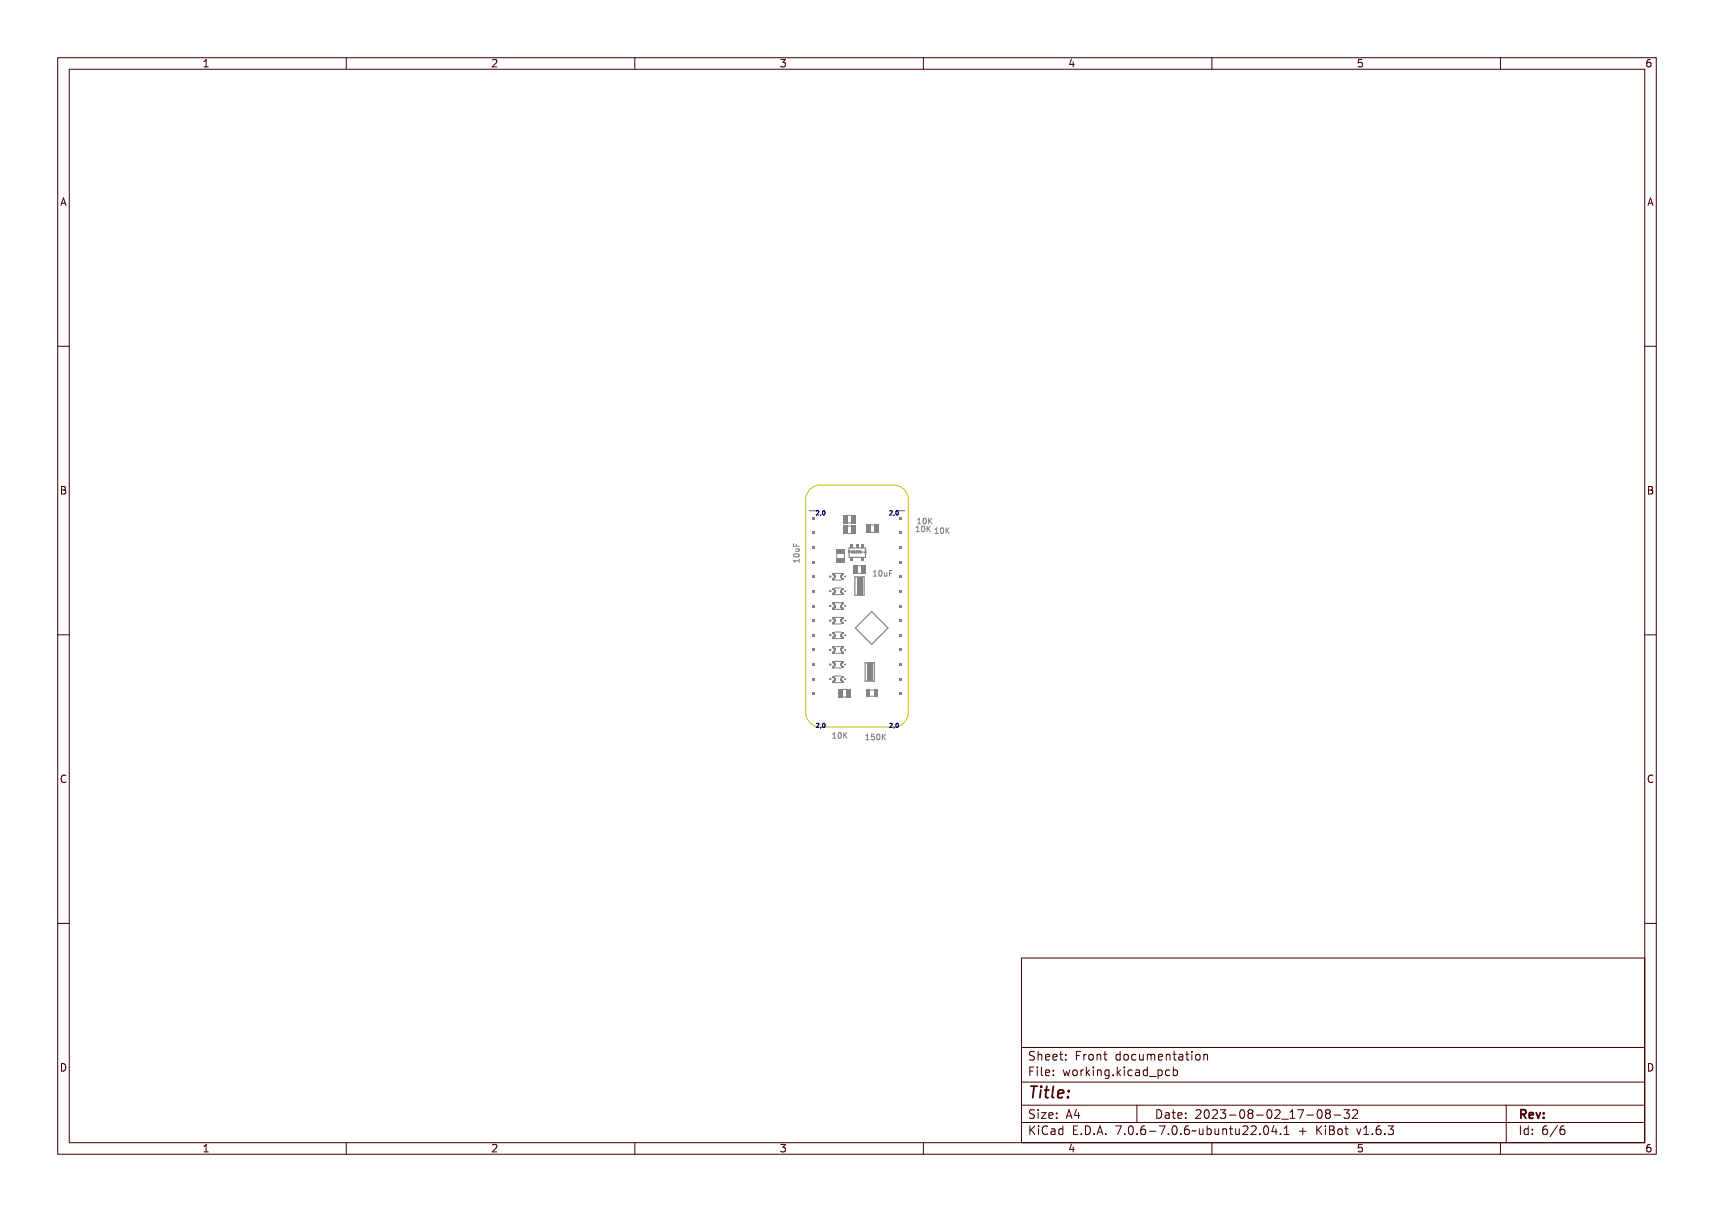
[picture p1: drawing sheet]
<svg xmlns="http://www.w3.org/2000/svg" width="297mm" height="210mm" viewBox="0 0 297 210" stroke-linecap="round" stroke-linejoin="round" font-family="sans-serif">
<defs><g id="words">
<text font-size="2.7" fill="#480000" x="178" y="190.3">Title:</text>
<g font-size="2" fill="#480000">
<text x="178" y="183.7">Sheet: Front documentation</text>
<text x="178" y="186.5">File: working.kicad_pcb</text>
<text x="178" y="193.9">Size: A4</text>
<text x="178" y="196.6">KiCad E.D.A. 7.0.6-7.0.6~ubuntu22.04.1 + KiBot v1.6.3</text>
<text x="200" y="193.9">Date: 2023-08-02_17-08-32</text>
<text x="263" y="196.6">Id: 6/6</text>
<text x="263" y="193.9">Rev:</text>
</g>
<g font-size="1.7" fill="#480000">
<text x="35" y="11.7">1</text>
<text x="85" y="11.7">2</text>
<text x="135" y="11.7">3</text>
<text x="185" y="11.7">4</text>
<text x="235" y="11.7">5</text>
<text x="285" y="11.7">6</text>
<text x="10.5" y="35.7">A</text>
<text x="285.5" y="35.7">A</text>
<text x="10.5" y="85.6">B</text>
<text x="285.5" y="85.6">B</text>
<text x="10.5" y="135.7">C</text>
<text x="285.5" y="135.7">C</text>
<text x="10.5" y="185.6">D</text>
<text x="285.5" y="185.6">D</text>
<text x="35" y="199.7">1</text>
<text x="85" y="199.7">2</text>
<text x="135" y="199.7">3</text>
<text x="185" y="199.7">4</text>
<text x="235" y="199.7">5</text>
<text x="285" y="199.7">6</text>
</g>
<g font-size="1.3" fill="#848484">
<text x="158.5" y="92.2">10K</text>
<text x="158.8" y="90.8">10K</text>
<text x="161.8" y="92.5">10K</text>
<text x="138.5" y="97.2" transform="rotate(-90 138.5 97.2)">10uF</text>
<text x="151.1" y="99.9">10uF</text>
<text x="144.1" y="128">10K</text>
<text x="149.8" y="128.2">150K</text>
</g>
<g font-size="1" fill="#000084">
<text x="141.3" y="89.3">2,0</text>
<text x="154" y="89.3">2,0</text>
<text x="141.3" y="126.2">2,0</text>
<text x="154" y="126.2">2,0</text>
</g>
<text font-size=".5" fill="#848484" x="147.5" y="95.8">MIC5225-3</text>
</g></defs>
<g fill="none" stroke="#848484" stroke-width=".17">
<path d="M137.6 96.7h.8v-.2h.1v.5h-.1v-.2h-.7v.2h-.1zM137.6 94.1h.1v.4h.3v-.4h.1v.4h.4v.2h-.9zM137.7 95.8l.3-.1a.38 .38 0 0 1 .5 .3 .55 .55 0 0 1-.5 .3 .55 .55 0 0 1-.5-.3zM137.7 95.9a.43 .43 0 0 1 .7 .2 .43 .43 0 0 1-.7-.2zM137.8 94.9h.7l-.1 .1a.23 .23 0 0 1 .1 .3 .23 .23 0 0 1-.3 .2h-.4v-.2h.5l.1-.1-.1-.1-.5-.1zM143.7 99.9h.1M143.7 99.8v.1M143.8 99.8h-.1M143.8 99.9v.1M143.8 99.9l.2 .1h-.2zM143.9 99.9l-.1 .1M143.9 99.8h.1"/>
<path d="M144 99.8v.1M144 99.9h-.1M144 99.9h.1M146.4 99.9l.2-.1v.2zM146.4 99.9h.1zM146.5 99.9v.1M146.6 99.8l-.3 .1 .3 .1M147 95.8v-.4l.1 .3 .2-.3v.4M147.5 95.5l.1 .1 .1-.1v.3v-.3l-.1 .2-.1-.2v.3zM147.8 95.5h.2v.3h-.2zM148.1 95.5h.2l-.1 .1 .1 .2a.18 .18 0 0 1-.2-.1 .18 .18 0 0 1 0-.2zM148.4 95.5h.2h-.1a.16 .16 0 0 1 .1 .2 .16 .16 0 0 1-.2 .1l.2-.1-.2-.1z"/>
<path d="M148.7 95.5a.16 .16 0 0 1 .2 .1 .16 .16 0 0 1-.2 .2h.2h-.2l.2-.2zM149 95.5a.16 .16 0 0 1 .2 .1 .16 .16 0 0 1-.2 .2h.2h-.2l.2-.2zM149.3 95.5h.2h-.2a.16 .16 0 0 1 .2 .2 .16 .16 0 0 1-.2 .1l.2-.1-.2-.1zM149.6 95.7h.2zM149.9 95.5h.2l-.1 .3h-.1l.1-.1h-.1l.1-.2zM151.3 99l.3-.1v.9h.2v.1h-.5v-.1h.2v-.8l-.2 .1zM152.1 99l.1-.1a.46 .46 0 0 1 .4 .5 .46 .46 0 0 1-.4 .5l-.2-.3zM152.2 99a.39 .39 0 0 1 .3 .4 .39 .39 0 0 1-.3 .4l-.1-.4zM152.8 99.2h.1l.1 .5 .1 .1 .1-.1 .1-.5h.1v.7l-.1-.1a.23 .23 0 0 1-.3 .1 .23 .23 0 0 1-.2-.3zM153.6 98.9h.6v.1h-.4v.3h.4v.1h-.4v.5h-.2zM158.7 91.3l.3-.1v.9h.2v.1h-.5v-.1h.2v-.8l-.2 .1zM158.9 89.9h.4v.8h.2v.1h-.5v-.1h.2v-.7h-.3z"/>
<path d="M159.5 91.3l.1-.1a.46 .46 0 0 1 .4 .5 .46 .46 0 0 1-.4 .5l-.2-.3zM159.6 91.3a.39 .39 0 0 1 .3 .4 .39 .39 0 0 1-.3 .4l-.1-.4zM159.7 90l.1-.1a.46 .46 0 0 1 .5 .4 .46 .46 0 0 1-.5 .5l-.1-.2zM159.9 90a.39 .39 0 0 1 .3 .3 .39 .39 0 0 1-.3 .4l-.1-.4zM160.2 91.2h.1v.4l.4-.4h.2l-.4 .4 .4 .6h-.2l-.3-.5-.1 .5h-.1zM160.5 89.9h.1v.4l.4-.4h.1l-.3 .4 .3 .5h-.1l-.3-.5-.1 .5h-.1zM162 91.6l.3-.1v.9h.2v.1h-.5v-.1h.2v-.8l-.2 .1zM162.8 91.6l.1-.1a.46 .46 0 0 1 .4 .5 .46 .46 0 0 1-.4 .5l-.2-.3zM162.9 91.6a.39 .39 0 0 1 .3 .4 .39 .39 0 0 1-.3 .4l-.1-.4zM163.5 91.5h.1v.4l.4-.4h.2l-.4 .4 .4 .6h-.2l-.3-.5-.1 .5h-.1zM143.7 115.1v.1M143.7 102.4h.1"/>
<path d="M143.7 104.9v.1M143.7 110h.1M143.7 112.6h.2M143.7 117.6v.1M143.7 110l.1 .1M143.7 105h.2M143.7 102.4l.1 .1M143.7 107.5h.1M143.7 117.7h.1M143.7 115.2h.1M143.7 112.5v.1M143.7 107.5l.1 .1"/>
<path d="M143.8 107.4l-.1 .1M143.8 115.1h-.1M143.8 110h-.1M143.8 112.5h-.1M143.8 104.9h-.1M143.8 102.4h-.1M143.8 117.6h-.1M143.8 115.2h.1M143.8 110.1h.1M143.8 102.5h.1M143.8 107.6h.1M143.8 117.7h.1"/>
<path d="M143.8 115.1l.2 .1h-.2zM143.8 110l.2 .1-.2 .1zM143.8 112.6l.2 .1h-.2zM143.8 104.9l.2 .1-.2 .1zM143.8 102.4l.2 .1h-.2zM143.8 107.5l.2 .1h-.2zM143.8 117.6l.2 .1-.2 .1zM143.9 115.1h.1M143.9 110h.1M143.9 112.5h.1M143.9 104.9h.1M143.9 102.4h.1"/>
<path d="M143.9 107.4l.1 .1M143.9 117.6h.1M144 115.1h.1M144 107.5h.1M144 115.2h-.2M144 110h.1M144 112.5v.1M144 112.6h-.1M144 104.9h.1M144 105h-.1M144 102.4h.1M144 107.5l-.2 .1"/>
<path d="M144 117.6h.1M144 104.9v.1M144 112.6h.1M144 117.6v.1M144 115.1v.1M144 110l-.2 .1M144 105h.1M144 102.4l-.2 .1M144 117.7h-.2M146.4 115.2l.2-.1v.2zM146.4 110.1l.2-.1v.2zM146.4 112.6l.2-.1v.2z"/>
<path d="M146.4 105l.2-.1v.2zM146.4 102.5l.2-.1v.2zM146.4 107.5h.2v.1zM146.4 117.7l.2-.1v.2zM146.4 115.2l.1-.1zM146.4 110.1h.1zM146.4 112.6h.1zM146.4 105h.1zM146.4 102.5h.1zM146.4 107.6l.1-.1zM146.4 117.7h.1zM146.5 102.4v.1"/>
<path d="M146.5 104.9v.1M146.5 107.5v.1M146.5 110v.1M146.5 112.6v.1M146.5 115.1v.1M146.5 117.6v.1M146.6 115.1l-.3 .1h.3M146.6 110l-.3 .1h.3M146.6 112.5l-.3 .1 .3 .1M146.6 104.9l-.3 .1 .3 .1M146.6 102.4l-.3 .1h.3M146.6 107.5h-.3l.3 .1"/>
<path d="M146.6 117.6l-.3 .1 .3 .1M144.2 127.1l.4-.1v.8h.2v.2h-.5v-.2h.2v-.7l-.3 .1zM145 127.1l.1-.1a.46 .46 0 0 1 .5 .5 .46 .46 0 0 1-.5 .4l-.1-.2zM145.2 127.1a.39 .39 0 0 1 .2 .4 .39 .39 0 0 1-.2 .4l-.1-.4zM145.7 127h.2v.4l.4-.4h.1l-.3 .4 .3 .6h-.1l-.3-.5-.1 .5h-.2zM150 127.3h.3v.8h.2v.1h-.5v-.1h.2v-.7h-.2zM150.8 127.3h.4v.1h-.3v.2a.32 .32 0 0 1 .4 .2 .32 .32 0 0 1-.2 .4 .32 .32 0 0 1-.4-.1 .25 .25 0 0 0 .4 0 .25 .25 0 0 0 0-.3 .25 .25 0 0 0-.3 0zM151.6 127.4l.1-.1a.46 .46 0 0 1 .4 .4 .46 .46 0 0 1-.4 .5l-.2-.2zM151.7 127.4a.39 .39 0 0 1 .3 .4 .39 .39 0 0 1-.3 .3l-.1-.3zM152.3 127.3h.1v.4l.4-.4h.2l-.4 .4 .4 .5h-.2l-.3-.5-.1 .5h-.1zM153 127.6l.5 .6M153.5 127.2l-.6 .6"/>
<circle cx="138" cy="96" r=".09"/>
<circle cx="152.3" cy="99.4" r=".09"/>
<circle cx="159.7" cy="91.7" r=".09"/>
<circle cx="160" cy="90.3" r=".09"/>
<circle cx="163" cy="92" r=".09"/>
<circle cx="145.3" cy="127.5" r=".09"/>
<circle cx="151.8" cy="127.7" r=".09"/>
</g>
<path d="M147.1 95h2.9v1.6h-2.9zM148.2 108.8l2.8-2.8 2.9 2.8-2.9 2.8z" fill="none" stroke="#848484" stroke-width=".2"/>
<g fill="#848484">
<path d="M149.3 96.6h.5v.7h-.5z" fill-rule="evenodd"/>
<path d="M149.3 94.3h.5v.6h-.5z" fill-rule="evenodd"/>
<path d="M148.3 94.3h.5v.6h-.5z" fill-rule="evenodd"/>
<path d="M147.4 96.6h.5v.7h-.5z" fill-rule="evenodd"/>
<path d="M147.4 94.3h.5v.6h-.5z" fill-rule="evenodd"/>
</g>
<path d="M155.5 88.5h1.3" fill="none" stroke="#848484" stroke-width=".2"/>
<g fill="#848484">
<path d="M155.9 89.5h.5v.5h-.5z" fill-rule="evenodd"/>
<path d="M155.9 92.1h.5v.5h-.5z" fill-rule="evenodd"/>
<path d="M155.9 94.6h.5v.5h-.5z" fill-rule="evenodd"/>
<path d="M155.9 97.1h.5v.5h-.5z" fill-rule="evenodd"/>
<path d="M155.9 99.7h.5v.5h-.5z" fill-rule="evenodd"/>
<path d="M155.9 102.2h.5v.5h-.5z" fill-rule="evenodd"/>
<path d="M155.9 104.8h.5v.5h-.5z" fill-rule="evenodd"/>
<path d="M155.9 107.3h.5v.5h-.5z" fill-rule="evenodd"/>
<path d="M155.9 109.8h.5v.5h-.5z" fill-rule="evenodd"/>
<path d="M155.9 112.4h.5v.5h-.5z" fill-rule="evenodd"/>
<path d="M155.9 114.9h.5v.5h-.5z" fill-rule="evenodd"/>
<path d="M155.9 117.5h.5v.5h-.5z" fill-rule="evenodd"/>
<path d="M155.9 120h.5v.5h-.5z" fill-rule="evenodd"/>
</g>
<g fill="none" stroke="#848484" stroke-width=".17">
<path d="M144.3 114.8a.35 .35 0 0 1 .3 .4 .35 .35 0 0 1-.3 .3M144.3 115.7h1.4M144.7 114.6h1M146.1 114.8a.35 .35 0 0 0-.3 .4 .35 .35 0 0 0 .3 .3"/>
<circle cx="144.3" cy="115.6" r=".1"/>
</g>
<g fill="#848484">
<path d="M144.2 115.5l.1 .3z" fill-rule="evenodd"/>
<path d="M145.7 115.5h.5v.3h-.5z" fill-rule="evenodd"/>
<path d="M144.4 115.5h.3v.3h-.3z" fill-rule="evenodd"/>
<path d="M144.4 115.3h.3v.2h-.3z" fill-rule="evenodd"/>
<path d="M145.7 115.3h.2v.2h-.2z" fill-rule="evenodd"/>
<path d="M144.5 115h.2v.4h-.2z" fill-rule="evenodd"/>
<path d="M145.7 115h.2v.4h-.2z" fill-rule="evenodd"/>
<path d="M144.4 114.8h.3v.2h-.3z" fill-rule="evenodd"/>
<path d="M145.7 114.8h.2v.2h-.2z" fill-rule="evenodd"/>
<path d="M144.2 114.5h.5v.4h-.5z" fill-rule="evenodd"/>
<path d="M145.7 114.5h.5v.4h-.5z" fill-rule="evenodd"/>
</g>
<path d="M140.2 88.5h1.3" fill="none" stroke="#848484" stroke-width=".2"/>
<g fill="#848484">
<path d="M140.6 89.5h.5v.5h-.5z" fill-rule="evenodd"/>
<path d="M140.6 92.1h.5v.5h-.5z" fill-rule="evenodd"/>
<path d="M140.6 94.6h.5v.5h-.5z" fill-rule="evenodd"/>
<path d="M140.6 97.1h.5v.5h-.5z" fill-rule="evenodd"/>
<path d="M140.6 99.7h.5v.5h-.5z" fill-rule="evenodd"/>
<path d="M140.6 102.2h.5v.5h-.5z" fill-rule="evenodd"/>
<path d="M140.6 104.8h.5v.5h-.5z" fill-rule="evenodd"/>
<path d="M140.6 107.3h.5v.5h-.5z" fill-rule="evenodd"/>
<path d="M140.6 109.8h.5v.5h-.5z" fill-rule="evenodd"/>
<path d="M140.6 112.4h.5v.5h-.5z" fill-rule="evenodd"/>
<path d="M140.6 114.9h.5v.5h-.5z" fill-rule="evenodd"/>
<path d="M140.6 117.5h.5v.5h-.5z" fill-rule="evenodd"/>
<path d="M140.6 120h.5v.5h-.5z" fill-rule="evenodd"/>
</g>
<path d="M149.9 114.8h1.6v3.2h-1.6z" fill="none" stroke="#848484" stroke-width=".2"/>
<path d="M150.2 114.9h1v3.1h-1z" fill-rule="evenodd" fill="#848484"/>
<path d="M146.9 89.3h.7M146.9 90.6h.7" fill="none" stroke="#848484" stroke-width=".17"/>
<g fill="#848484">
<path d="M146.1 89.2h.8v1.5h-.8z" fill-rule="evenodd"/>
<path d="M147.6 89.2h.7v1.5h-.7z" fill-rule="evenodd"/>
</g>
<path d="M150.7 119.6h1M150.7 120.7h1" fill="none" stroke="#848484" stroke-width=".17"/>
<g fill="#848484">
<path d="M150.2 119.5h.6v1.3h-.6z" fill-rule="evenodd"/>
<path d="M151.6 119.5h.6v1.3h-.6z" fill-rule="evenodd"/>
</g>
<path d="M146.8 91.1h.8M146.9 92.5h.7" fill="none" stroke="#848484" stroke-width=".17"/>
<g fill="#848484">
<path d="M146.1 91.1h.8v1.4h-.8z" fill-rule="evenodd"/>
<path d="M147.6 91.1h.7v1.4h-.7z" fill-rule="evenodd"/>
</g>
<g fill="none" stroke="#848484" stroke-width=".17">
<path d="M144.3 109.7a.35 .35 0 0 1 .3 .4 .35 .35 0 0 1-.3 .3M144.3 110.7h1.4M144.7 109.5h1M146.1 109.7a.35 .35 0 0 0-.3 .4 .35 .35 0 0 0 .3 .3"/>
<circle cx="144.3" cy="110.5" r=".1"/>
</g>
<g fill="#848484">
<path d="M144.2 110.4l.1 .3z" fill-rule="evenodd"/>
<path d="M145.7 110.4h.5v.3h-.5z" fill-rule="evenodd"/>
<path d="M144.4 110.4h.3v.3h-.3z" fill-rule="evenodd"/>
<path d="M144.4 110.3h.3v.1h-.3z" fill-rule="evenodd"/>
<path d="M145.7 110.3h.2v.1h-.2z" fill-rule="evenodd"/>
<path d="M144.5 109.9h.2v.4h-.2z" fill-rule="evenodd"/>
<path d="M145.7 109.9h.2v.4h-.2z" fill-rule="evenodd"/>
<path d="M144.4 109.8h.3v.1h-.3z" fill-rule="evenodd"/>
<path d="M145.7 109.8h.2v.1h-.2z" fill-rule="evenodd"/>
<path d="M144.2 109.5h.5v.3h-.5z" fill-rule="evenodd"/>
<path d="M145.7 109.5h.5v.3h-.5z" fill-rule="evenodd"/>
</g>
<g fill="none" stroke="#848484" stroke-width=".17">
<path d="M144.3 112.3a.35 .35 0 0 1 .3 .3 .35 .35 0 0 1-.3 .4M144.3 113.2h1.4M144.7 112h1M146.1 112.3a.35 .35 0 0 0-.3 .3 .35 .35 0 0 0 .3 .4"/>
<circle cx="144.3" cy="113.1" r=".1"/>
</g>
<g fill="#848484">
<path d="M144.2 112.9l.1 .3z" fill-rule="evenodd"/>
<path d="M145.7 112.9h.5v.3h-.5z" fill-rule="evenodd"/>
<path d="M144.4 112.9h.3v.3h-.3z" fill-rule="evenodd"/>
<path d="M144.4 112.8h.3v.1h-.3z" fill-rule="evenodd"/>
<path d="M145.7 112.8h.2v.1h-.2z" fill-rule="evenodd"/>
<path d="M144.5 112.4h.2v.4h-.2z" fill-rule="evenodd"/>
<path d="M145.7 112.4h.2v.4h-.2z" fill-rule="evenodd"/>
<path d="M144.4 112.3h.3v.1h-.3z" fill-rule="evenodd"/>
<path d="M145.7 112.3h.2v.1h-.2z" fill-rule="evenodd"/>
<path d="M144.2 112h.5v.3h-.5z" fill-rule="evenodd"/>
<path d="M145.7 112h.5v.3h-.5z" fill-rule="evenodd"/>
</g>
<path d="M148.1 99.9h1.6v3.2h-1.6z" fill="none" stroke="#848484" stroke-width=".2"/>
<path d="M148.4 100h1v3.1h-1z" fill-rule="evenodd" fill="#848484"/>
<path d="M145 96v.7M146.3 95.9v.8" fill="none" stroke="#848484" stroke-width=".17"/>
<g fill="#848484">
<path d="M144.9 95.2h1.5v.8h-1.5z" fill-rule="evenodd"/>
<path d="M144.9 96.7h1.5v.7h-1.5z" fill-rule="evenodd"/>
</g>
<path d="M146 119.4h.7M146 120.8h.7" fill="none" stroke="#848484" stroke-width=".17"/>
<g fill="#848484">
<path d="M145.3 119.4h.7v1.4h-.7z" fill-rule="evenodd"/>
<path d="M146.7 119.4h.8v1.4h-.8z" fill-rule="evenodd"/>
</g>
<g fill="none" stroke="#848484" stroke-width=".17">
<path d="M144.3 104.7a.35 .35 0 0 1 .3 .3 .35 .35 0 0 1-.3 .4M144.3 105.6h1.4M144.7 104.4h1M146.1 104.7a.35 .35 0 0 0-.3 .3 .35 .35 0 0 0 .3 .4"/>
<circle cx="144.3" cy="105.5" r=".1"/>
</g>
<g fill="#848484">
<path d="M144.2 105.3l.1 .3z" fill-rule="evenodd"/>
<path d="M145.7 105.3h.5v.3h-.5z" fill-rule="evenodd"/>
<path d="M144.4 105.3h.3v.3h-.3z" fill-rule="evenodd"/>
<path d="M144.4 105.2h.3v.1h-.3z" fill-rule="evenodd"/>
<path d="M145.7 105.2h.2v.1h-.2z" fill-rule="evenodd"/>
<path d="M144.5 104.8h.2v.4h-.2z" fill-rule="evenodd"/>
<path d="M145.7 104.8h.2v.4h-.2z" fill-rule="evenodd"/>
<path d="M144.4 104.7h.3v.1h-.3z" fill-rule="evenodd"/>
<path d="M145.7 104.7h.2v.1h-.2z" fill-rule="evenodd"/>
<path d="M144.2 104.4h.5v.3h-.5z" fill-rule="evenodd"/>
<path d="M145.7 104.4h.5v.3h-.5z" fill-rule="evenodd"/>
</g>
<g fill="none" stroke="#848484" stroke-width=".17">
<path d="M144.3 102.1a.35 .35 0 0 1 .3 .4 .35 .35 0 0 1-.3 .3M144.3 103h1.4M144.7 101.9h1M146.1 102.1a.35 .35 0 0 0-.3 .4 .35 .35 0 0 0 .3 .3"/>
<circle cx="144.3" cy="102.9" r=".1"/>
</g>
<g fill="#848484">
<path d="M144.2 102.8l.1 .3z" fill-rule="evenodd"/>
<path d="M145.7 102.8h.5v.3h-.5z" fill-rule="evenodd"/>
<path d="M144.4 102.8h.3v.3h-.3z" fill-rule="evenodd"/>
<path d="M144.4 102.6h.3v.2h-.3z" fill-rule="evenodd"/>
<path d="M145.7 102.6h.2v.2h-.2z" fill-rule="evenodd"/>
<path d="M144.5 102.3h.2v.4h-.2z" fill-rule="evenodd"/>
<path d="M145.7 102.3h.2v.4h-.2z" fill-rule="evenodd"/>
<path d="M144.4 102.1h.3v.2h-.3z" fill-rule="evenodd"/>
<path d="M145.7 102.1h.2v.2h-.2z" fill-rule="evenodd"/>
<path d="M144.2 101.8h.5v.4h-.5z" fill-rule="evenodd"/>
<path d="M145.7 101.8h.5v.4h-.5z" fill-rule="evenodd"/>
</g>
<g fill="none" stroke="#848484" stroke-width=".17">
<path d="M144.3 99.6a.35 .35 0 0 1 .3 .3 .35 .35 0 0 1-.3 .4M144.7 99.3h1M146.1 99.6a.35 .35 0 0 0-.3 .3 .35 .35 0 0 0 .3 .4M144.3 100.5h1.4"/>
<circle cx="144.3" cy="100.4" r=".1"/>
</g>
<g fill="#848484">
<path d="M144.2 100.2l.1 .3z" fill-rule="evenodd"/>
<path d="M145.7 100.2h.5v.3h-.5z" fill-rule="evenodd"/>
<path d="M144.4 100.2h.3v.3h-.3z" fill-rule="evenodd"/>
<path d="M144.4 100.1h.3v.1h-.3z" fill-rule="evenodd"/>
<path d="M145.7 100.1h.2v.1h-.2z" fill-rule="evenodd"/>
<path d="M144.5 99.7h.2v.4h-.2z" fill-rule="evenodd"/>
<path d="M145.7 99.7h.2v.4h-.2z" fill-rule="evenodd"/>
<path d="M144.4 99.6h.3v.1h-.3z" fill-rule="evenodd"/>
<path d="M145.7 99.6h.2v.1h-.2z" fill-rule="evenodd"/>
<path d="M144.2 99.3h.5v.3h-.5z" fill-rule="evenodd"/>
<path d="M145.7 99.3h.5v.3h-.5z" fill-rule="evenodd"/>
</g>
<g fill="none" stroke="#848484" stroke-width=".17">
<path d="M144.3 107.2a.35 .35 0 0 1 .3 .3 .35 .35 0 0 1-.3 .4M144.3 108.1h1.4M144.7 107h1M146.1 107.2a.35 .35 0 0 0-.3 .3 .35 .35 0 0 0 .3 .4"/>
<circle cx="144.3" cy="108" r=".1"/>
</g>
<g fill="#848484">
<path d="M144.2 107.8l.1 .4z" fill-rule="evenodd"/>
<path d="M145.7 107.8h.5v.4h-.5z" fill-rule="evenodd"/>
<path d="M144.4 107.8h.3v.3h-.3z" fill-rule="evenodd"/>
<path d="M144.4 107.7h.3v.2h-.3z" fill-rule="evenodd"/>
<path d="M145.7 107.7h.2v.2h-.2z" fill-rule="evenodd"/>
<path d="M144.5 107.3h.2v.4h-.2z" fill-rule="evenodd"/>
<path d="M145.7 107.3h.2v.4h-.2z" fill-rule="evenodd"/>
<path d="M144.4 107.2h.3v.2h-.3z" fill-rule="evenodd"/>
<path d="M145.7 107.2h.2v.2h-.2z" fill-rule="evenodd"/>
<path d="M144.2 106.9h.5v.3h-.5z" fill-rule="evenodd"/>
<path d="M145.7 106.9h.5v.3h-.5z" fill-rule="evenodd"/>
</g>
<path d="M150.8 90.9h.7M150.8 92.3h.7" fill="none" stroke="#848484" stroke-width=".17"/>
<g fill="#848484">
<path d="M150.1 90.9h.7v1.4h-.7z" fill-rule="evenodd"/>
<path d="M151.5 90.9h.7v1.4h-.7z" fill-rule="evenodd"/>
</g>
<g fill="none" stroke="#848484" stroke-width=".17">
<path d="M144.3 117.4a.35 .35 0 0 1 .3 .3 .35 .35 0 0 1-.3 .4M144.3 118.3h1.4M144.7 117.1h1M146.1 117.4a.35 .35 0 0 0-.3 .3 .35 .35 0 0 0 .3 .4"/>
<circle cx="144.3" cy="118.2" r=".1"/>
</g>
<g fill="#848484">
<path d="M144.2 118l.1 .3z" fill-rule="evenodd"/>
<path d="M145.7 118h.5v.3h-.5z" fill-rule="evenodd"/>
<path d="M144.4 118h.3v.3h-.3z" fill-rule="evenodd"/>
<path d="M144.4 117.9h.3v.1h-.3z" fill-rule="evenodd"/>
<path d="M145.7 117.9h.2v.1h-.2z" fill-rule="evenodd"/>
<path d="M144.5 117.5h.2v.4h-.2z" fill-rule="evenodd"/>
<path d="M145.7 117.5h.2v.4h-.2z" fill-rule="evenodd"/>
<path d="M144.4 117.4h.3v.1h-.3z" fill-rule="evenodd"/>
<path d="M145.7 117.4h.2v.1h-.2z" fill-rule="evenodd"/>
<path d="M144.2 117.1h.5v.3h-.5z" fill-rule="evenodd"/>
<path d="M145.7 117.1h.5v.3h-.5z" fill-rule="evenodd"/>
</g>
<path d="M148.5 99.3h.8M148.5 98h.8" fill="none" stroke="#848484" stroke-width=".17"/>
<g fill="#848484">
<path d="M149.3 98h.7v1.4h-.7z" fill-rule="evenodd"/>
<path d="M147.8 98h.8v1.4h-.8z" fill-rule="evenodd"/>
</g>
<path d="M140.6 84.6l1-.5 .6-.1h12.7a2.54 2.54 0 0 1 2.5 2.6v36.8a2.54 2.54 0 0 1-2.5 2.6h-12.7a2.54 2.54 0 0 1-2.6-2.6v-36.8a2.54 2.54 0 0 1 1-2z" fill="none" stroke="#c2c200" stroke-width=".17"/>
<g fill="none" stroke="#000084" stroke-width=".17">
<path d="M141.4 88.6a.28 .28 0 0 1 .4 .2 .28 .28 0 0 1-.2 .3l-.1 .1 .3 .1h-.4l.3-.5-.1-.1h-.2zM142.1 89.2l.1 .1-.1 .2zM142.6 88.7l.1-.1a.35 .35 0 0 1 .3 .4 .35 .35 0 0 1-.3 .3l-.1-.2zM142.7 88.7a.3 .3 0 0 1 .2 .3 .3 .3 0 0 1-.2 .2zM154.1 88.6a.28 .28 0 0 1 .4 .2 .28 .28 0 0 1-.2 .3l-.1 .1 .3 .1h-.4l.3-.5-.1-.1h-.2zM154.8 89.2l.1 .1-.1 .2zM155.3 88.7l.1-.1a.35 .35 0 0 1 .3 .4 .35 .35 0 0 1-.3 .3l-.1-.2zM155.4 88.7a.3 .3 0 0 1 .2 .3 .3 .3 0 0 1-.2 .2zM141.4 125.5v-.1a.28 .28 0 0 1 .4 .2 .28 .28 0 0 1-.2 .4l-.1 .1 .3 .1h-.4l.3-.6-.1-.1-.2 .1zM142.1 126l.1 .1-.1 .2zM142.6 125.5l.1-.1a.35 .35 0 0 1 .3 .4 .35 .35 0 0 1-.3 .4l-.1-.2zM142.7 125.5a.3 .3 0 0 1 .2 .3 .3 .3 0 0 1-.2 .3z"/>
<path d="M154.1 125.5v-.1a.28 .28 0 0 1 .4 .2 .28 .28 0 0 1-.2 .4l-.1 .1 .3 .1h-.4l.3-.6-.1-.1-.2 .1zM154.8 126l.1 .1-.1 .2zM155.3 125.5l.1-.1a.35 .35 0 0 1 .3 .4 .35 .35 0 0 1-.3 .4l-.1-.2zM155.4 125.5a.3 .3 0 0 1 .2 .3 .3 .3 0 0 1-.2 .3z"/>
<circle cx="142.8" cy="89" r=".06"/>
<circle cx="155.5" cy="89" r=".06"/>
<circle cx="142.8" cy="125.8" r=".06"/>
<circle cx="155.5" cy="125.8" r=".06"/>
</g>
<g fill="none" stroke="#480000" stroke-width=".17">
<path d="M10 10h277v190h-277zM12 12h273v186h-273zM60 10v2M110 10v2M160 10v2M210 10v2M260 10v2M10 60h2M285 60h2M10 110h2M285 110h2M10 160h2"/>
<path d="M285 160h2M177 166h108v32h-108zM60 198v2M110 198v2M160 198v2M177 181.5h108M177 187.5h108M177 191.5h108M177 194.5h108M178.1 195.2h.2v.6l.6-.6h.3l-.6 .6 .6 .8h-.2l-.5-.7-.2 .2v.5h-.2zM178.2 185h.9v.2h-.7v.4h.6v.2h-.6v.7h-.2zM178.3 182.4l.5-.1h.2v.2a.31 .31 0 0 0-.5-.1 .31 .31 0 0 0 0 .5 .5 .5 0 0 1 .6 .6 .5 .5 0 0 1-.8 .2l-.1-.2a.34 .34 0 0 0 .4 .1 .34 .34 0 0 0 .1-.5 .47 .47 0 0 1-.5-.2 .47 .47 0 0 1 .1-.5z"/>
<path d="M178.3 192.5l.5-.1h.2v.2a.31 .31 0 0 0-.5-.1 .31 .31 0 0 0 0 .5 .5 .5 0 0 1 .6 .6 .5 .5 0 0 1-.8 .2l-.1-.2a.34 .34 0 0 0 .4 .1 .34 .34 0 0 0 .1-.5 .47 .47 0 0 1-.5-.2 .47 .47 0 0 1 .1-.5zM179.4 182.2h.2v.6a.35 .35 0 0 1 .4-.1 .35 .35 0 0 1 .2 .4v.6h-.2v-.8h-.4v.8h-.2zM179.5 185.4h.4v.9h.4v.2h-.9v-.2h.3v-.8h-.2zM179.5 192.8h.4v.9h.4v.1h-.9v-.1h.3v-.8h-.2zM179.5 195.6h.4v.9h.4v.1h-.9v-.1h.3v-.8h-.2zM179.7 184.9h.2v.3h-.2zM179.7 192.3h.2v.3h-.2zM179.7 195.1h.2v.3h-.2zM180.6 184.9h.4v1.3l.4 .1v.2l-.5-.2v-1.2h-.3zM180.6 192.8h.8v.1l-.6 .8h.6v.1h-.8v-.1l.6-.8h-.6zM180.7 182.8a.49 .49 0 0 1 .6-.1 .49 .49 0 0 1 .2 .5h-.8a.42 .42 0 0 0 .3 .4 .42 .42 0 0 0 .4-.1v.2a.6 .6 0 0 1-.8-.1 .6 .6 0 0 1 .1-.8zM180.7 195.4l.5-.2h.3v.2a.43 .43 0 0 0-.6 0 .43 .43 0 0 0-.2 .5 .43 .43 0 0 0 .2 .5 .43 .43 0 0 0 .6 0v.2a.66 .66 0 0 1-.8-.1 .66 .66 0 0 1-.1-.8z"/>
<path d="M180.8 182.9l.4-.1 .1 .3h-.6zM181.8 195.6h.2a.45 .45 0 0 1 .5 0 .45 .45 0 0 1 .1 .4v.6h-.1v-.1a.38 .38 0 0 1-.5 .2 .38 .38 0 0 1-.2-.5 .38 .38 0 0 1 .4-.2h.3a.35 .35 0 0 0-.3-.4 .35 .35 0 0 0-.4 .2zM181.9 182.8a.49 .49 0 0 1 .6-.1 .49 .49 0 0 1 .2 .5h-.8a.42 .42 0 0 0 .3 .4 .42 .42 0 0 0 .5-.1v.2a.6 .6 0 0 1-.9-.1 .6 .6 0 0 1 .1-.8zM181.9 185.5a.49 .49 0 0 1 .6-.1 .49 .49 0 0 1 .2 .5h-.8a.42 .42 0 0 0 .3 .4 .42 .42 0 0 0 .5-.1v.2a.6 .6 0 0 1-.9-.1 .6 .6 0 0 1 .1-.8zM181.9 192.9a.49 .49 0 0 1 .6-.1 .49 .49 0 0 1 .2 .5h-.8a.42 .42 0 0 0 .3 .4 .42 .42 0 0 0 .5-.1v.2a.6 .6 0 0 1-.9-.1 .6 .6 0 0 1 .1-.8zM182 196.2l.5-.1a.31 .31 0 0 1-.2 .4 .31 .31 0 0 1-.4-.1zM182 182.9l.4-.1 .1 .3h-.6zM182 185.6l.4-.1 .1 .3h-.6zM182 193l.4-.1 .1 .3h-.6zM183 195.7l.4-.2 .2 .2v-.6h.2v1.5h-.2v-.1a.42 .42 0 0 1-.5 .1 .42 .42 0 0 1-.2-.5zM183.2 195.8l.1-.1a.4 .4 0 0 1 .3 .4 .4 .4 0 0 1-.3 .4l-.2-.2zM183.2 182.3h.2v.4h.4v.1h-.4l.1 .8h.3v.1h-.2a.3 .3 0 0 1-.4-.3v-.6h-.3v-.1h.3z"/>
<path d="M183.3 185.4h.2v.3h-.2zM183.3 186.2h.2v.3h-.2zM183.3 192.8h.2v.3h-.2zM183.3 193.6h.2v.2h-.2zM184.5 182.7h.2v.3h-.2zM184.5 183.5h.2v.2h-.2zM185.2 185.4h.2l.2 .8 .1-.5h.2l.2 .5 .1-.8h.2l-.2 1.1h-.2l-.2-.7-.2 .7h-.1zM185.4 195.2h.9v.2h-.7v.4h.6v.2h-.6v.5h.7v.1h-.9zM185.7 192.4h.2l.5 1.4h-.2l-.1-.3h-.5l-.1 .3h-.2zM185.8 192.6l.2 .7h-.4zM186.6 182.3h.9v.2h-.7v.4h.6v.2h-.6v.6h-.2zM186.7 185.5a.52 .52 0 0 1 .8 .4 .52 .52 0 0 1-.8 .4l-.1-.4z"/>
<path d="M186.8 185.6l.1-.1a.39 .39 0 0 1 .4 .4 .39 .39 0 0 1-.4 .4l-.1-.2zM186.9 196.4h.2v.2h-.2zM187.1 192.4h.2v.9h.2v.2h-.2v.3h-.2v-.3h-.6v-.2zM187.1 192.6v.7h-.4zM187.8 195.2a.76 .76 0 0 1 .9 .7 .76 .76 0 0 1-.9 .7zM188 195.4a.57 .57 0 0 1 .5 .5 .57 .57 0 0 1-.5 .6zM188 182.7h.2v.2a.3 .3 0 0 1 .3-.3 .3 .3 0 0 1 .3 .3 .37 .37 0 0 0-.5-.1 .37 .37 0 0 0-.1 .4v.5h-.2zM188 185.4h.2v.2a.3 .3 0 0 1 .3-.3 .3 .3 0 0 1 .3 .3 .37 .37 0 0 0-.5-.1 .37 .37 0 0 0-.1 .4v.6h-.2zM189.1 184.9h.1v.9l.5-.4h.2l-.4 .4 .5 .7h-.2l-.4-.6-.2 .1v.5h-.1zM189.1 182.8a.52 .52 0 0 1 .8 .4 .52 .52 0 0 1-.8 .4l-.1-.4zM189.2 182.9l.1-.1a.39 .39 0 0 1 .4 .4 .39 .39 0 0 1-.4 .4l-.1-.2zM189.3 196.4h.3v.2h-.3z"/>
<path d="M190.2 182.7h.2v.1a.35 .35 0 0 1 .4-.1 .35 .35 0 0 1 .3 .4v.6h-.2l-.1-.8h-.3l-.1 .8h-.2zM190.3 185.4h.4v.9h.4v.2h-.9v-.2h.4v-.8h-.3zM190.5 195.2h.3l.4 1.4h-.2l-.1-.3h-.5l-.1 .3h-.2zM190.6 184.9h.1v.3h-.1zM190.6 195.4l.2 .7h-.4zM191.4 185.4h.2v.1a.35 .35 0 0 1 .4-.1 .35 .35 0 0 1 .3 .4v.7h-.2l-.1-.9h-.3l-.1 .9h-.2zM191.7 182.3h.1v.4h.4v.1h-.4l.1 .8h.3v.1h-.2a.3 .3 0 0 1-.3-.3v-.6h-.3v-.1h.3zM191.7 196.4h.3v.2h-.3zM192.7 185.5l.3-.2 .3 .2v-.1h.2v1a.53 .53 0 0 1-.8 .4v-.2a.36 .36 0 0 0 .4 .1 .36 .36 0 0 0 .2-.4l-.1 .1a.53 .53 0 0 1-.7-.3 .53 .53 0 0 1 .2-.6zM192.8 185.6l.1-.1a.39 .39 0 0 1 .4 .4 .39 .39 0 0 1-.4 .4l-.1-.2zM193.8 195.2h.9l-.5 1.4h-.2l.5-1.2h-.7zM193.9 182.8l.3-.2 .3 .2v-.6h.2v1.5h-.2v-.1a.42 .42 0 0 1-.6 .1 .42 .42 0 0 1-.1-.5z"/>
<path d="M194.1 182.8a.4 .4 0 0 1 .4 .4 .4 .4 0 0 1-.4 .4l-.2-.4zM194.1 186.2h.3v.3h-.3zM195.1 184.9h.2v.9l.4-.4h.3l-.5 .4 .5 .7h-.2l-.4-.6-.1 .1v.5h-.2zM195.1 182.8a.52 .52 0 0 1 .8 .4 .52 .52 0 0 1-.8 .4l-.1-.4zM195.2 182.9l.1-.1a.39 .39 0 0 1 .4 .4 .39 .39 0 0 1-.4 .4l-.1-.2zM195.3 196.4h.3v.2h-.3zM196.3 185.4h.5v.9h.3v.2h-.9v-.2h.4v-.8h-.3zM196.3 195.4a.5 .5 0 0 1 .7-.1 .5 .5 0 0 1 .1 .6 .52 .52 0 0 1-.4 .8 .52 .52 0 0 1-.5-.8zM196.4 182.8a.39 .39 0 0 1 .4-.2 .39 .39 0 0 1 .3 .3 .4 .4 0 0 0-.6 0 .4 .4 0 0 0 0 .6 .4 .4 0 0 0 .6 0 .41 .41 0 0 1-.4 .3 .41 .41 0 0 1-.4-.3v-.5zM196.5 195.4a.57 .57 0 0 1 .4 .9l-.3 .2a.86 .86 0 0 1-.1-1.1zM196.6 184.9h.2v.3h-.2zM197 191.5v3"/>
<path d="M197.4 182.7h.2v.8l.2 .1 .3-.2v-.7h.2v1h-.2v-.1a.35 .35 0 0 1-.4 .2 .35 .35 0 0 1-.3-.5zM197.6 185.5a.39 .39 0 0 1 .4-.2 .39 .39 0 0 1 .3 .3 .4 .4 0 0 0-.6 0 .4 .4 0 0 0 0 .6 .4 .4 0 0 0 .6 0 .41 .41 0 0 1-.4 .3 .41 .41 0 0 1-.4-.3v-.5zM197.7 196.4h.3v.2h-.3zM198.6 182.7h.1l.2-.1a.22 .22 0 0 0 .2 .2 .22 .22 0 0 0 .2-.2l.2 .3 .1 .8h-.2v-.8l-.1-.1-.2 .1v.8h-.1v-.8l-.2-.1-.1 .1v.8h-.1zM198.7 185.4h.1a.45 .45 0 0 1 .5 0 .45 .45 0 0 1 .2 .4v.7h-.2v-.2a.38 .38 0 0 1-.5 .2 .38 .38 0 0 1-.2-.5 .38 .38 0 0 1 .5-.2h.2a.35 .35 0 0 0-.3-.4 .35 .35 0 0 0-.3 .2zM198.7 195.4l.5-.2h.2v.2a.43 .43 0 0 0-.5 0 .43 .43 0 0 0-.1 .5 .48 .48 0 0 1 .7 0 .48 .48 0 0 1-.1 .7 .48 .48 0 0 1-.7-.1l-.1-.6zM198.8 186l.5-.1a.31 .31 0 0 1-.1 .4 .31 .31 0 0 1-.4-.1zM198.9 195.9a.29 .29 0 0 1 .4 .1 .29 .29 0 0 1-.1 .4 .29 .29 0 0 1-.4-.1zM199.9 185.5l.3-.2 .3 .2v-.6h.2v1.6h-.2v-.2a.42 .42 0 0 1-.5 .1 .42 .42 0 0 1-.2-.5zM199.9 182.8a.49 .49 0 0 1 .6-.1 .49 .49 0 0 1 .2 .5h-.7a.42 .42 0 0 0 .2 .4 .42 .42 0 0 0 .5-.1v.2a.6 .6 0 0 1-.8-.1 .6 .6 0 0 1 0-.8zM200 196h.5v.2h-.5zM200 185.6l.1-.1a.39 .39 0 0 1 .4 .4 .39 .39 0 0 1-.4 .4l-.1-.2z"/>
<path d="M200.1 182.9l.3-.1 .2 .3h-.6zM200.1 192.4a.76 .76 0 0 1 1 .7 .76 .76 0 0 1-1 .7zM200.3 192.6a.57 .57 0 0 1 .6 .5 .57 .57 0 0 1-.6 .6zM200.9 186.8l1.2 .1zM201 195.2h.9l-.5 1.4h-.2l.5-1.2h-.7zM201.1 182.7h.1v.1a.35 .35 0 0 1 .5-.1 .35 .35 0 0 1 .2 .4v.6h-.2v-.8h-.4l-.1 .8h-.1zM201.4 192.8h.2a.45 .45 0 0 1 .5 0 .45 .45 0 0 1 .1 .4v.6h-.1v-.1a.38 .38 0 0 1-.5 .2 .38 .38 0 0 1-.2-.5 .38 .38 0 0 1 .4-.2h.3a.35 .35 0 0 0-.3-.4 .35 .35 0 0 0-.4 .2zM201.6 193.4l.5-.1a.31 .31 0 0 1-.2 .4 .31 .31 0 0 1-.4-.1zM202.2 185.4h.2v.1a.46 .46 0 0 1 .6 0 .46 .46 0 0 1 .1 .6 .39 .39 0 0 1-.2 .4 .39 .39 0 0 1-.5-.2v.6h-.2zM202.5 182.3h.2v.4h.4v.1h-.4v.8h.4v.1h-.2a.3 .3 0 0 1-.4-.3v-.6h-.3v-.1h.3zM202.5 185.6l.1-.1a.4 .4 0 0 1 .4 .4 .4 .4 0 0 1-.4 .4l-.2-.2zM202.5 196.4h.3v.2h-.3z"/>
<path d="M202.8 192.4h.2v.4h.4v.1h-.4l.1 .8h.3v.1h-.2a.3 .3 0 0 1-.4-.3v-.6h-.3v-.1h.3zM203.5 182.7h.2a.45 .45 0 0 1 .4 0 .45 .45 0 0 1 .2 .4v.6h-.2v-.1a.38 .38 0 0 1-.5 .2 .38 .38 0 0 1-.2-.5 .38 .38 0 0 1 .5-.2h.2a.35 .35 0 0 0-.2-.4 .35 .35 0 0 0-.4 .2zM203.5 195.4a.5 .5 0 0 1 .7-.1 .5 .5 0 0 1 .1 .6 .52 .52 0 0 1-.4 .8 .52 .52 0 0 1-.5-.8zM203.6 185.5a.39 .39 0 0 1 .4-.2 .39 .39 0 0 1 .3 .3 .4 .4 0 0 0-.5 0 .4 .4 0 0 0 0 .6 .4 .4 0 0 0 .5 0 .41 .41 0 0 1-.4 .3 .41 .41 0 0 1-.4-.3v-.5zM203.7 183.3l.4-.1a.31 .31 0 0 1-.1 .4 .31 .31 0 0 1-.4-.1zM203.7 195.4a.57 .57 0 0 1 .4 .9l-.2 .2a.86 .86 0 0 1-.2-1.1zM203.9 192.9a.49 .49 0 0 1 .6-.1 .49 .49 0 0 1 .2 .5h-.8a.42 .42 0 0 0 .3 .4 .42 .42 0 0 0 .5-.1v.2a.6 .6 0 0 1-.9-.1 .6 .6 0 0 1 .1-.8zM204 193l.4-.1 .1 .3h-.6zM204.7 184.9h.1v.6a.45 .45 0 0 1 .7 0 .45 .45 0 0 1 0 .6 .39 .39 0 0 1-.2 .4 .39 .39 0 0 1-.5-.2v.2h-.1zM204.9 182.3h.2v.4h.4v.1h-.4v.8h.4v.1h-.2a.3 .3 0 0 1-.4-.3v-.6h-.3v-.1h.3zM204.9 185.6l.1-.1a.39 .39 0 0 1 .4 .4 .39 .39 0 0 1-.4 .4l-.1-.2zM204.9 196.4h.3v.2h-.3z"/>
<path d="M205.3 192.8h.2v.3h-.2zM205.3 193.6h.2v.2h-.2zM205.9 182.7h.5v.9h.3v.1h-.9v-.1h.4v-.8h-.3zM205.9 195.4l.5-.2h.2v.2a.43 .43 0 0 0-.5 0 .43 .43 0 0 0-.1 .5 .48 .48 0 0 1 .7 0 .48 .48 0 0 1-.1 .7 .48 .48 0 0 1-.7-.1l-.1-.6zM206.1 195.9a.29 .29 0 0 1 .4 .1 .29 .29 0 0 1-.1 .4 .29 .29 0 0 1-.4-.1zM206.2 182.2h.2v.3h-.2zM207 196l.3-.1 .5 .1 .2-.1a.38 .38 0 0 1-.7 .2l-.3 .1zM207.1 182.8a.52 .52 0 0 1 .8 .4 .52 .52 0 0 1-.8 .4l-.1-.4zM207.3 182.9l.1-.1a.39 .39 0 0 1 .4 .4 .39 .39 0 0 1-.4 .4l-.2-.2zM207.4 192.5a.53 .53 0 0 1 .8 .1 .53 .53 0 0 1-.3 .7l-.3 .4h.7v.1h-.9v-.1l.3-.4a.49 .49 0 0 0 .2-.7l-.5 .1zM208.3 182.7h.1v.1a.35 .35 0 0 1 .5-.1 .35 .35 0 0 1 .2 .4v.6h-.2v-.8h-.4l-.1 .8h-.1zM208.3 195.6h.1l.1 .8 .2 .1 .2-.2v-.7h.2v1h-.2v-.1a.35 .35 0 0 1-.4 .2 .35 .35 0 0 1-.2-.5z"/>
<path d="M208.7 192.6a.5 .5 0 0 1 .6-.1 .5 .5 0 0 1 .2 .6 .52 .52 0 0 1-.5 .8 .52 .52 0 0 1-.4-.8zM208.9 192.6a.57 .57 0 0 1 .4 .9l-.3 .2a.86 .86 0 0 1-.1-1.1zM209.5 195.1h.2v.6a.45 .45 0 0 1 .6-.1 .45 .45 0 0 1 .1 .7 .39 .39 0 0 1-.3 .4 .39 .39 0 0 1-.4-.2v.1h-.2zM209.7 195.8l.1-.1a.4 .4 0 0 1 .4 .4 .4 .4 0 0 1-.4 .4l-.1-.2zM209.8 192.5a.53 .53 0 0 1 .8 .1 .53 .53 0 0 1-.3 .7l-.3 .4h.7v.1h-.9v-.1l.3-.4a.49 .49 0 0 0 .2-.7l-.5 .1zM210 198v2M210.7 195.6h.2v.8l.2 .1 .2-.2v-.7h.2v1h-.2v-.1a.35 .35 0 0 1-.4 .2 .35 .35 0 0 1-.2-.5zM211 192.4a.46 .46 0 0 1 .6 0 .46 .46 0 0 1 .1 .6l-.1 .1a.45 .45 0 0 1 .2 .6 .45 .45 0 0 1-.6 .2l-.2-.1v-.2a.35 .35 0 0 0 .5 .1 .35 .35 0 0 0 0-.5h-.3v-.2a.28 .28 0 0 0 .4-.1 .28 .28 0 0 0 0-.3 .28 .28 0 0 0-.4 0h-.2zM211.9 195.6h.2v.1a.35 .35 0 0 1 .4-.1 .35 .35 0 0 1 .2 .4v.6h-.2v-.8h-.4v.8h-.2zM212.4 193.2h.5v.2h-.5zM213.3 195.2h.2v.4h.4v.1h-.4v.8h.4v.1h-.2a.3 .3 0 0 1-.4-.3v-.6h-.3v-.1h.3zM213.5 192.6a.5 .5 0 0 1 .6-.1 .5 .5 0 0 1 .2 .6 .52 .52 0 0 1-.5 .8 .52 .52 0 0 1-.4-.8z"/>
<path d="M213.7 192.6a.57 .57 0 0 1 .4 .9l-.3 .2a.86 .86 0 0 1-.1-1.1zM214.3 195.6h.2v.8l.2 .1 .2-.2v-.7h.2v1h-.2v-.1a.35 .35 0 0 1-.4 .2 .35 .35 0 0 1-.2-.5zM214.7 192.5a.41 .41 0 0 1 .7-.1 .41 .41 0 0 1-.2 .7 .42 .42 0 0 1 .2 .6 .42 .42 0 0 1-.7 0 .42 .42 0 0 1 .2-.6l-.3-.2zM215.5 195.3a.53 .53 0 0 1 .8 .1 .53 .53 0 0 1-.3 .7l-.3 .4h.6v.1h-.9v-.1l.4-.4a.49 .49 0 0 0 .2-.8l-.5 .2zM216 193.2h.5v.2h-.5zM216.7 195.3a.53 .53 0 0 1 .8 .1 .53 .53 0 0 1-.3 .7l-.3 .4h.6v.1h-.9v-.1l.4-.4a.49 .49 0 0 0 .2-.8l-.5 .2zM217.1 192.6a.5 .5 0 0 1 .7-.1 .5 .5 0 0 1 .1 .6 .52 .52 0 0 1-.5 .8 .52 .52 0 0 1-.4-.8zM217.3 192.6a.57 .57 0 0 1 .4 .9l-.3 .2a.86 .86 0 0 1-.1-1.1zM218.2 196.4h.2v.2h-.2zM218.2 192.5a.53 .53 0 0 1 .8 .1 .53 .53 0 0 1-.3 .7l-.3 .4h.7v.1h-.9v-.1l.3-.4a.49 .49 0 0 0 .2-.7l-.5 .1zM219.2 195.4a.5 .5 0 0 1 .6-.1 .5 .5 0 0 1 .2 .6 .52 .52 0 0 1-.5 .8 .52 .52 0 0 1-.5-.8zM219.2 194.2l1.3 .1z"/>
<path d="M219.4 195.4a.57 .57 0 0 1 .3 .9l-.2 .2a.86 .86 0 0 1-.1-1.1zM220.7 192.5l.5-.1v1.3h.3v.1h-.8v-.1h.3v-1.1h-.3zM220.8 195.2h.2v.9h.2v.2h-.2v.3h-.2v-.3h-.6v-.2zM220.8 195.4v.7h-.4zM221.8 196.4h.2v.2h-.2zM221.8 192.4h.9l-.5 1.4h-.2l.5-1.2h-.7zM222.8 195.3l.5-.1v1.3h.3v.1h-.8v-.1h.3v-1.1h-.3zM223.2 193.2h.5v.2h-.5zM224.3 192.6a.5 .5 0 0 1 .7-.1 .5 .5 0 0 1 .1 .6 .52 .52 0 0 1-.4 .8 .52 .52 0 0 1-.5-.8zM224.5 192.6a.57 .57 0 0 1 .4 .9l-.2 .2a.86 .86 0 0 1-.2-1.1zM225.4 195.5h.2v.4h.4v.2h-.4v.4h-.2v-.4h-.4v-.2h.4zM225.5 192.5a.41 .41 0 0 1 .7-.1 .41 .41 0 0 1-.2 .7 .42 .42 0 0 1 .2 .6 .42 .42 0 0 1-.7 0 .42 .42 0 0 1 .2-.6l-.3-.2z"/>
<path d="M226.8 193.2h.5v.2h-.5zM227.5 195.2h.2v.6l.6-.6h.2l-.6 .6 .6 .8h-.2l-.5-.7-.1 .2v.5h-.2zM227.8 192.4a.46 .46 0 0 1 .7 0 .46 .46 0 0 1 0 .6l-.1 .1a.45 .45 0 0 1 .3 .6 .45 .45 0 0 1-.7 .2l-.2-.1v-.2a.35 .35 0 0 0 .5 .1 .35 .35 0 0 0 0-.5h-.2v-.2a.28 .28 0 0 0 .3-.1 .28 .28 0 0 0 0-.3 .28 .28 0 0 0-.4 0h-.2zM228.8 195.6h.4v.9h.4v.1h-.9v-.1h.4v-.8h-.3zM229 192.5a.53 .53 0 0 1 .8 .1 .53 .53 0 0 1-.2 .7l-.4 .4h.7v.1h-.9v-.1l.3-.4a.49 .49 0 0 0 .2-.7l-.5 .1zM229.1 195.1h.1v.3h-.1zM229.9 195.2h.4a.35 .35 0 0 1 .5 .2 .35 .35 0 0 1-.3 .5 .41 .41 0 0 1 .3 .5 .41 .41 0 0 1-.5 .2h-.4zM230.1 196h.2a.27 .27 0 0 1 .3 .2 .27 .27 0 0 1-.3 .3h-.2zM230.1 195.4h.2a.23 .23 0 0 1 .3 .2 .23 .23 0 0 1-.3 .2h-.2zM231.2 193.2h1.1M231.2 195.7a.52 .52 0 0 1 .8 .4 .52 .52 0 0 1-.8 .4l-.1-.4zM231.3 195.8l.1-.1a.39 .39 0 0 1 .4 .4 .39 .39 0 0 1-.4 .4l-.1-.2z"/>
<path d="M232.6 195.2h.1v.4h.4v.1h-.4l.1 .8h.3v.1h-.2a.3 .3 0 0 1-.3-.3v-.6h-.3v-.1h.3zM232.9 192.3h.9l-.5 .6 .4 .1v.6l-.2 .2h-.4l-.2-.2M234.4 192.4l.2-.1h.4l.2 .1v.3v.2l-.9 .9h.9M234.6 195.6h.2l.3 .9 .4-.9h.2l-.4 1h-.3zM236 195.3l.5-.1v1.3h.3v.1h-.8v-.1h.3v-1.1h-.3zM237.4 196.4h.3v.2h-.3zM238.4 195.4l.5-.2h.2v.2a.43 .43 0 0 0-.5 0 .43 .43 0 0 0-.1 .5 .48 .48 0 0 1 .7 0 .48 .48 0 0 1-.1 .7 .48 .48 0 0 1-.7-.1l-.1-.6zM238.6 195.9a.29 .29 0 0 1 .4 .1 .29 .29 0 0 1-.1 .4 .29 .29 0 0 1-.4-.1zM239.8 196.4h.3v.2h-.3zM240.7 195.2a.46 .46 0 0 1 .6 0 .46 .46 0 0 1 .1 .6l-.1 .1a.45 .45 0 0 1 .2 .6 .45 .45 0 0 1-.6 .2l-.2-.1v-.2a.35 .35 0 0 0 .5 .1 .35 .35 0 0 0 0-.5l-.3-.1v-.1a.28 .28 0 0 0 .4-.1 .28 .28 0 0 0 0-.3 .28 .28 0 0 0-.4 0h-.2zM260 198v2M261 191.5v6.5"/>
<path d="M263.2 195.2h.8v.2h-.3v1.1h.3v.1h-.8v-.1h.3v-1.1h-.3zM264.4 195.7l.3-.2 .3 .2v-.6h.2v1.5h-.2v-.1a.42 .42 0 0 1-.5 .1 .42 .42 0 0 1-.2-.5zM264.6 195.8l.1-.1a.4 .4 0 0 1 .3 .4 .4 .4 0 0 1-.3 .4l-.2-.2zM265.9 195.6h.2v.3h-.2zM265.9 196.4h.2v.2h-.2zM268.1 195.4l.5-.2h.2v.2a.43 .43 0 0 0-.5 0 .43 .43 0 0 0-.2 .5 .48 .48 0 0 1 .7 0 .48 .48 0 0 1-.1 .7 .48 .48 0 0 1-.6-.1l-.2-.6zM268.2 195.9a.29 .29 0 0 1 .4 .1 .29 .29 0 0 1 0 .4 .29 .29 0 0 1-.4-.1zM269.9 195.2h.2l-.8 1.6h-.2zM270.5 195.4l.5-.2h.2v.2a.43 .43 0 0 0-.5 0 .43 .43 0 0 0-.2 .5 .48 .48 0 0 1 .7 0 .48 .48 0 0 1 0 .7 .48 .48 0 0 1-.7-.1l-.1-.6zM270.6 195.9a.29 .29 0 0 1 .4 .1 .29 .29 0 0 1 0 .4 .29 .29 0 0 1-.4-.1z"/>
<circle cx="196.7" cy="195.9" r=".13"/>
<circle cx="203.9" cy="195.9" r=".13"/>
<circle cx="209" cy="193.1" r=".13"/>
<circle cx="213.8" cy="193.1" r=".13"/>
<circle cx="215" cy="193.4" r=".29"/>
<circle cx="215" cy="192.8" r=".25"/>
<circle cx="217.4" cy="193.1" r=".13"/>
<circle cx="219.5" cy="195.9" r=".13"/>
<circle cx="224.7" cy="193.1" r=".13"/>
<circle cx="225.9" cy="193.4" r=".29"/>
<circle cx="225.9" cy="192.8" r=".25"/>
</g>
<g fill="none" stroke="#480000" stroke-width=".3">
<path d="M178.1 188.4h1.4v.2h-.6v1.7h-.2v-1.7h-.6zM179.9 188.8h.7v1.3h.4v.2h-1.2v-.2h.5v-1.1h-.4zM180.3 188.3h.3v.3h-.3zM181.8 188.4h.2v.4h.6v.2h-.6v1l.2 .1h.4v.2a.55 .55 0 0 1-.8-.5v-.8h-.4v-.2h.4zM183 188.3h.6l.1 1.6 .1 .2h.4v.2a.54 .54 0 0 1-.8-.5v-1.4h-.4zM184.8 189a.65 .65 0 0 1 .8-.1 .65 .65 0 0 1 .3 .7h-1.1a.56 .56 0 0 0 .4 .5 .56 .56 0 0 0 .6-.1v.2a.81 .81 0 0 1-1.1-.1 .81 .81 0 0 1 .1-1.1zM185 189.1l.3-.1a.37 .37 0 0 1 .3 .4h-.8zM186.7 188.9h.3v.4h-.3zM186.7 189.9h.3v.4h-.3zM263.1 192.4a.73 .73 0 0 1 .9 .2v.3l-.3 .3 .5 .6h-.2l-.3-.4-.2-.2h-.2v.6h-.2zM263.3 192.6h.2a.26 .26 0 0 1 .3 .2 .26 .26 0 0 1-.2 .3h-.3zM264.5 192.9a.49 .49 0 0 1 .6-.1 .49 .49 0 0 1 .2 .5h-.8a.42 .42 0 0 0 .3 .4 .42 .42 0 0 0 .4-.1v.2a.6 .6 0 0 1-.8-.1 .6 .6 0 0 1 .1-.8z"/>
<path d="M264.6 193l.3-.1 .2 .3h-.6zM265.5 192.8h.2l.3 .9 .3-.9h.2l-.4 1h-.2zM267.1 192.8h.2v.3h-.2zM267.1 193.6h.2v.2h-.2z"/>
</g>
<use href="#words"/>
</svg>
